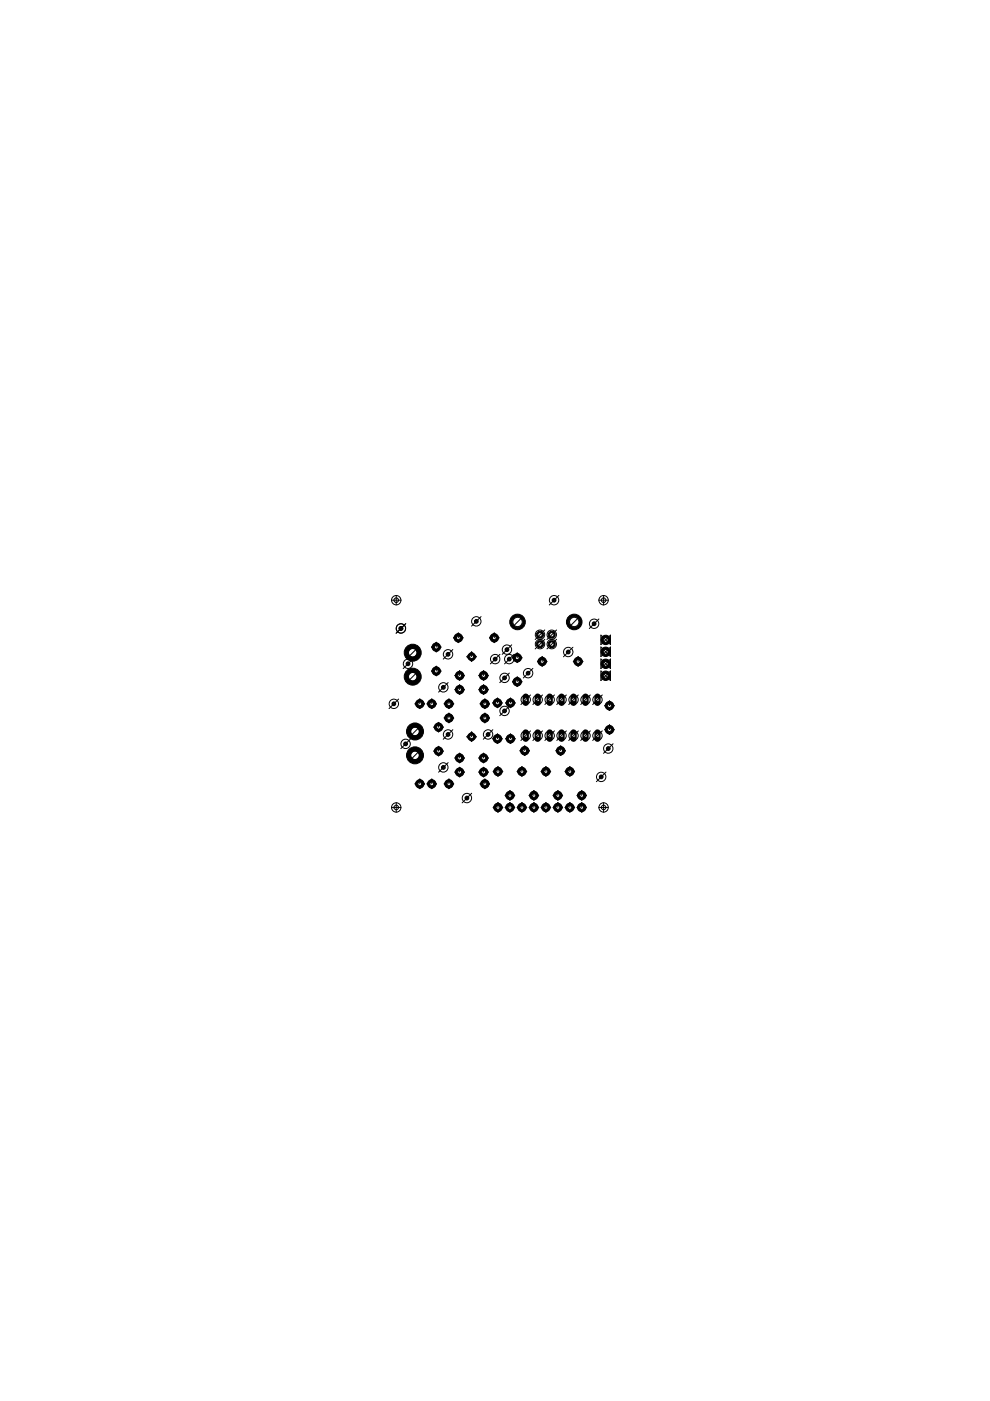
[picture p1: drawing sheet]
<svg xmlns="http://www.w3.org/2000/svg" width="210mm" height="297mm" viewBox="0 0 210 297" stroke-linecap="round" stroke-linejoin="round" font-family="sans-serif">
<circle cx="129.2" cy="149.6" r=".89" fill="#000" stroke="#000" stroke-width=".21"/>
<circle cx="129.2" cy="149.6" r=".4" fill="#fff" stroke="#000" stroke-width=".21"/>
<circle cx="129.2" cy="154.7" r=".89" fill="#000" stroke="#000" stroke-width=".21"/>
<circle cx="129.2" cy="154.7" r=".4" fill="#fff" stroke="#000" stroke-width=".21"/>
<circle cx="109.7" cy="139.5" r=".89" fill="#000" stroke="#000" stroke-width=".21"/>
<circle cx="109.7" cy="139.5" r=".4" fill="#fff" stroke="#000" stroke-width=".21"/>
<circle cx="109.7" cy="144.5" r=".89" fill="#000" stroke="#000" stroke-width=".21"/>
<circle cx="109.7" cy="144.5" r=".4" fill="#fff" stroke="#000" stroke-width=".21"/>
<path d="M111.5 155.3v1.3" fill="none" stroke="#000" stroke-width="1.3"/>
<circle cx="111.5" cy="156" r=".4" fill="#fff" stroke="#000" stroke-width=".21"/>
<path d="M114 155.3v1.3" fill="none" stroke="#000" stroke-width="1.3"/>
<circle cx="114" cy="156" r=".4" fill="#fff" stroke="#000" stroke-width=".21"/>
<path d="M121.6 155.3v1.3" fill="none" stroke="#000" stroke-width="1.3"/>
<circle cx="121.6" cy="156" r=".4" fill="#fff" stroke="#000" stroke-width=".21"/>
<path d="M124.1 155.3v1.3" fill="none" stroke="#000" stroke-width="1.3"/>
<circle cx="124.1" cy="156" r=".4" fill="#fff" stroke="#000" stroke-width=".21"/>
<path d="M116.5 155.3v1.3" fill="none" stroke="#000" stroke-width="1.3"/>
<circle cx="116.5" cy="156" r=".4" fill="#fff" stroke="#000" stroke-width=".21"/>
<path d="M119.1 155.3v1.3" fill="none" stroke="#000" stroke-width="1.3"/>
<circle cx="119.1" cy="156" r=".4" fill="#fff" stroke="#000" stroke-width=".21"/>
<path d="M126.7 155.3v1.3" fill="none" stroke="#000" stroke-width="1.3"/>
<circle cx="126.7" cy="156" r=".4" fill="#fff" stroke="#000" stroke-width=".21"/>
<path d="M126.7 147.7v1.3" fill="none" stroke="#000" stroke-width="1.3"/>
<circle cx="126.7" cy="148.4" r=".4" fill="#fff" stroke="#000" stroke-width=".21"/>
<path d="M124.1 147.7v1.3" fill="none" stroke="#000" stroke-width="1.3"/>
<circle cx="124.1" cy="148.4" r=".4" fill="#fff" stroke="#000" stroke-width=".21"/>
<path d="M121.6 147.7v1.3" fill="none" stroke="#000" stroke-width="1.3"/>
<circle cx="121.6" cy="148.4" r=".4" fill="#fff" stroke="#000" stroke-width=".21"/>
<path d="M119.1 147.7v1.3" fill="none" stroke="#000" stroke-width="1.3"/>
<circle cx="119.1" cy="148.4" r=".4" fill="#fff" stroke="#000" stroke-width=".21"/>
<path d="M116.5 147.7v1.3" fill="none" stroke="#000" stroke-width="1.3"/>
<circle cx="116.5" cy="148.4" r=".4" fill="#fff" stroke="#000" stroke-width=".21"/>
<path d="M114 147.7v1.3" fill="none" stroke="#000" stroke-width="1.3"/>
<circle cx="114" cy="148.4" r=".4" fill="#fff" stroke="#000" stroke-width=".21"/>
<path d="M111.5 147.7v1.3" fill="none" stroke="#000" stroke-width="1.3"/>
<circle cx="111.5" cy="148.4" r=".4" fill="#fff" stroke="#000" stroke-width=".21"/>
<circle cx="111.3" cy="159.2" r=".89" fill="#000" stroke="#000" stroke-width=".21"/>
<circle cx="111.3" cy="159.2" r=".4" fill="#fff" stroke="#000" stroke-width=".21"/>
<circle cx="118.9" cy="159.2" r=".89" fill="#000" stroke="#000" stroke-width=".21"/>
<circle cx="118.9" cy="159.2" r=".4" fill="#fff" stroke="#000" stroke-width=".21"/>
<circle cx="114.5" cy="136.6" r=".78" fill="#000" stroke="#000" stroke-width=".21"/>
<circle cx="114.5" cy="136.6" r=".47" fill="#fff" stroke="#000" stroke-width=".21"/>
<circle cx="117" cy="136.6" r=".78" fill="#000" stroke="#000" stroke-width=".21"/>
<circle cx="117" cy="136.6" r=".47" fill="#fff" stroke="#000" stroke-width=".21"/>
<circle cx="117" cy="134.6" r=".78" fill="#000" stroke="#000" stroke-width=".21"/>
<circle cx="117" cy="134.6" r=".47" fill="#fff" stroke="#000" stroke-width=".21"/>
<circle cx="114.5" cy="134.6" r=".78" fill="#000" stroke="#000" stroke-width=".21"/>
<circle cx="114.5" cy="134.6" r=".47" fill="#fff" stroke="#000" stroke-width=".21"/>
<circle cx="121.8" cy="131.9" r="1.65" fill="#000" stroke="#000" stroke-width=".21"/>
<circle cx="121.8" cy="131.9" r="1.14" fill="#fff" stroke="#000" stroke-width=".21"/>
<circle cx="109.7" cy="131.9" r="1.65" fill="#000" stroke="#000" stroke-width=".21"/>
<circle cx="109.7" cy="131.9" r="1.14" fill="#fff" stroke="#000" stroke-width=".21"/>
<circle cx="115" cy="140.3" r=".89" fill="#000" stroke="#000" stroke-width=".21"/>
<circle cx="115" cy="140.3" r=".4" fill="#fff" stroke="#000" stroke-width=".21"/>
<circle cx="122.6" cy="140.3" r=".89" fill="#000" stroke="#000" stroke-width=".21"/>
<circle cx="122.6" cy="140.3" r=".4" fill="#fff" stroke="#000" stroke-width=".21"/>
<circle cx="105.5" cy="149" r=".89" fill="#000" stroke="#000" stroke-width=".21"/>
<circle cx="105.5" cy="149" r=".4" fill="#fff" stroke="#000" stroke-width=".21"/>
<circle cx="105.5" cy="156.6" r=".89" fill="#000" stroke="#000" stroke-width=".21"/>
<circle cx="105.5" cy="156.6" r=".4" fill="#fff" stroke="#000" stroke-width=".21"/>
<circle cx="108.2" cy="149" r=".89" fill="#000" stroke="#000" stroke-width=".21"/>
<circle cx="108.2" cy="149" r=".4" fill="#fff" stroke="#000" stroke-width=".21"/>
<circle cx="108.2" cy="156.6" r=".89" fill="#000" stroke="#000" stroke-width=".21"/>
<circle cx="108.2" cy="156.6" r=".4" fill="#fff" stroke="#000" stroke-width=".21"/>
<circle cx="108.1" cy="171.2" r=".89" fill="#000" stroke="#000" stroke-width=".21"/>
<circle cx="108.1" cy="171.2" r=".4" fill="#fff" stroke="#000" stroke-width=".21"/>
<circle cx="108.1" cy="168.7" r=".89" fill="#000" stroke="#000" stroke-width=".21"/>
<circle cx="108.1" cy="168.7" r=".4" fill="#fff" stroke="#000" stroke-width=".21"/>
<circle cx="113.2" cy="171.2" r=".89" fill="#000" stroke="#000" stroke-width=".21"/>
<circle cx="113.2" cy="171.2" r=".4" fill="#fff" stroke="#000" stroke-width=".21"/>
<circle cx="113.2" cy="168.7" r=".89" fill="#000" stroke="#000" stroke-width=".21"/>
<circle cx="113.2" cy="168.7" r=".4" fill="#fff" stroke="#000" stroke-width=".21"/>
<circle cx="118.3" cy="171.2" r=".89" fill="#000" stroke="#000" stroke-width=".21"/>
<circle cx="118.3" cy="171.2" r=".4" fill="#fff" stroke="#000" stroke-width=".21"/>
<circle cx="118.3" cy="168.7" r=".89" fill="#000" stroke="#000" stroke-width=".21"/>
<circle cx="118.3" cy="168.7" r=".4" fill="#fff" stroke="#000" stroke-width=".21"/>
<circle cx="123.3" cy="171.2" r=".89" fill="#000" stroke="#000" stroke-width=".21"/>
<circle cx="123.3" cy="171.2" r=".4" fill="#fff" stroke="#000" stroke-width=".21"/>
<circle cx="123.3" cy="168.7" r=".89" fill="#000" stroke="#000" stroke-width=".21"/>
<circle cx="123.3" cy="168.7" r=".4" fill="#fff" stroke="#000" stroke-width=".21"/>
<circle cx="105.6" cy="171.2" r=".89" fill="#000" stroke="#000" stroke-width=".21"/>
<circle cx="105.6" cy="171.2" r=".4" fill="#fff" stroke="#000" stroke-width=".21"/>
<circle cx="105.6" cy="163.6" r=".89" fill="#000" stroke="#000" stroke-width=".21"/>
<circle cx="105.6" cy="163.6" r=".4" fill="#fff" stroke="#000" stroke-width=".21"/>
<circle cx="110.7" cy="171.2" r=".89" fill="#000" stroke="#000" stroke-width=".21"/>
<circle cx="110.7" cy="171.2" r=".4" fill="#fff" stroke="#000" stroke-width=".21"/>
<circle cx="110.7" cy="163.6" r=".89" fill="#000" stroke="#000" stroke-width=".21"/>
<circle cx="110.7" cy="163.6" r=".4" fill="#fff" stroke="#000" stroke-width=".21"/>
<circle cx="115.7" cy="171.2" r=".89" fill="#000" stroke="#000" stroke-width=".21"/>
<circle cx="115.7" cy="171.2" r=".4" fill="#fff" stroke="#000" stroke-width=".21"/>
<circle cx="115.7" cy="163.6" r=".89" fill="#000" stroke="#000" stroke-width=".21"/>
<circle cx="115.7" cy="163.6" r=".4" fill="#fff" stroke="#000" stroke-width=".21"/>
<circle cx="120.8" cy="171.2" r=".89" fill="#000" stroke="#000" stroke-width=".21"/>
<circle cx="120.8" cy="171.2" r=".4" fill="#fff" stroke="#000" stroke-width=".21"/>
<circle cx="120.8" cy="163.6" r=".89" fill="#000" stroke="#000" stroke-width=".21"/>
<circle cx="120.8" cy="163.6" r=".4" fill="#fff" stroke="#000" stroke-width=".21"/>
<circle cx="128.4" cy="140.7" r=".99" fill="#000" stroke="#000" stroke-width=".21"/>
<circle cx="128.4" cy="140.7" r=".51" fill="#fff" stroke="#000" stroke-width=".21"/>
<circle cx="128.4" cy="143.3" r=".99" fill="#000" stroke="#000" stroke-width=".21"/>
<circle cx="128.4" cy="143.3" r=".51" fill="#fff" stroke="#000" stroke-width=".21"/>
<circle cx="128.4" cy="138.2" r=".99" fill="#000" stroke="#000" stroke-width=".21"/>
<circle cx="128.4" cy="138.2" r=".51" fill="#fff" stroke="#000" stroke-width=".21"/>
<circle cx="128.4" cy="135.7" r=".99" fill="#000" stroke="#000" stroke-width=".21"/>
<circle cx="128.4" cy="135.7" r=".51" fill="#fff" stroke="#000" stroke-width=".21"/>
<circle cx="100" cy="139.2" r=".8" fill="#000" stroke="#000" stroke-width=".21"/>
<circle cx="100" cy="139.2" r=".4" fill="#fff" stroke="#000" stroke-width=".21"/>
<circle cx="87.5" cy="143.5" r="1.8" fill="#000" stroke="#000" stroke-width=".21"/>
<circle cx="87.5" cy="143.5" r=".89" fill="#fff" stroke="#000" stroke-width=".21"/>
<circle cx="87.5" cy="138.4" r="1.8" fill="#000" stroke="#000" stroke-width=".21"/>
<circle cx="87.5" cy="138.4" r=".89" fill="#fff" stroke="#000" stroke-width=".21"/>
<circle cx="97.5" cy="143.2" r=".89" fill="#000" stroke="#000" stroke-width=".21"/>
<circle cx="97.5" cy="143.2" r=".4" fill="#fff" stroke="#000" stroke-width=".21"/>
<circle cx="102.5" cy="143.2" r=".89" fill="#000" stroke="#000" stroke-width=".21"/>
<circle cx="102.5" cy="143.2" r=".4" fill="#fff" stroke="#000" stroke-width=".21"/>
<circle cx="97.5" cy="146.2" r=".89" fill="#000" stroke="#000" stroke-width=".21"/>
<circle cx="97.5" cy="146.2" r=".4" fill="#fff" stroke="#000" stroke-width=".21"/>
<circle cx="102.5" cy="146.2" r=".89" fill="#000" stroke="#000" stroke-width=".21"/>
<circle cx="102.5" cy="146.2" r=".4" fill="#fff" stroke="#000" stroke-width=".21"/>
<circle cx="97.2" cy="135.2" r=".89" fill="#000" stroke="#000" stroke-width=".21"/>
<circle cx="97.2" cy="135.2" r=".4" fill="#fff" stroke="#000" stroke-width=".21"/>
<circle cx="104.8" cy="135.2" r=".89" fill="#000" stroke="#000" stroke-width=".21"/>
<circle cx="104.8" cy="135.2" r=".4" fill="#fff" stroke="#000" stroke-width=".21"/>
<circle cx="89" cy="149.2" r=".89" fill="#000" stroke="#000" stroke-width=".21"/>
<circle cx="89" cy="149.2" r=".4" fill="#fff" stroke="#000" stroke-width=".21"/>
<circle cx="91.5" cy="149.2" r=".89" fill="#000" stroke="#000" stroke-width=".21"/>
<circle cx="91.5" cy="149.2" r=".4" fill="#fff" stroke="#000" stroke-width=".21"/>
<circle cx="95.2" cy="149.2" r=".89" fill="#000" stroke="#000" stroke-width=".21"/>
<circle cx="95.2" cy="149.2" r=".4" fill="#fff" stroke="#000" stroke-width=".21"/>
<circle cx="102.8" cy="149.2" r=".89" fill="#000" stroke="#000" stroke-width=".21"/>
<circle cx="102.8" cy="149.2" r=".4" fill="#fff" stroke="#000" stroke-width=".21"/>
<circle cx="100" cy="156.2" r=".8" fill="#000" stroke="#000" stroke-width=".21"/>
<circle cx="100" cy="156.2" r=".4" fill="#fff" stroke="#000" stroke-width=".21"/>
<circle cx="88" cy="160.1" r="1.8" fill="#000" stroke="#000" stroke-width=".21"/>
<circle cx="88" cy="160.1" r=".89" fill="#fff" stroke="#000" stroke-width=".21"/>
<circle cx="88" cy="155.1" r="1.8" fill="#000" stroke="#000" stroke-width=".21"/>
<circle cx="88" cy="155.1" r=".89" fill="#fff" stroke="#000" stroke-width=".21"/>
<circle cx="97.5" cy="160.7" r=".89" fill="#000" stroke="#000" stroke-width=".21"/>
<circle cx="97.5" cy="160.7" r=".4" fill="#fff" stroke="#000" stroke-width=".21"/>
<circle cx="102.5" cy="160.7" r=".89" fill="#000" stroke="#000" stroke-width=".21"/>
<circle cx="102.5" cy="160.7" r=".4" fill="#fff" stroke="#000" stroke-width=".21"/>
<circle cx="97.5" cy="163.7" r=".89" fill="#000" stroke="#000" stroke-width=".21"/>
<circle cx="97.5" cy="163.7" r=".4" fill="#fff" stroke="#000" stroke-width=".21"/>
<circle cx="102.5" cy="163.7" r=".89" fill="#000" stroke="#000" stroke-width=".21"/>
<circle cx="102.5" cy="163.7" r=".4" fill="#fff" stroke="#000" stroke-width=".21"/>
<circle cx="102.8" cy="152.2" r=".89" fill="#000" stroke="#000" stroke-width=".21"/>
<circle cx="102.8" cy="152.2" r=".4" fill="#fff" stroke="#000" stroke-width=".21"/>
<circle cx="95.2" cy="152.2" r=".89" fill="#000" stroke="#000" stroke-width=".21"/>
<circle cx="95.2" cy="152.2" r=".4" fill="#fff" stroke="#000" stroke-width=".21"/>
<circle cx="89" cy="166.2" r=".89" fill="#000" stroke="#000" stroke-width=".21"/>
<circle cx="89" cy="166.2" r=".4" fill="#fff" stroke="#000" stroke-width=".21"/>
<circle cx="91.5" cy="166.2" r=".89" fill="#000" stroke="#000" stroke-width=".21"/>
<circle cx="91.5" cy="166.2" r=".4" fill="#fff" stroke="#000" stroke-width=".21"/>
<circle cx="95.2" cy="166.2" r=".89" fill="#000" stroke="#000" stroke-width=".21"/>
<circle cx="95.2" cy="166.2" r=".4" fill="#fff" stroke="#000" stroke-width=".21"/>
<circle cx="102.8" cy="166.2" r=".89" fill="#000" stroke="#000" stroke-width=".21"/>
<circle cx="102.8" cy="166.2" r=".4" fill="#fff" stroke="#000" stroke-width=".21"/>
<circle cx="92.5" cy="137.2" r=".89" fill="#000" stroke="#000" stroke-width=".21"/>
<circle cx="92.5" cy="137.2" r=".4" fill="#fff" stroke="#000" stroke-width=".21"/>
<circle cx="92.5" cy="142.3" r=".89" fill="#000" stroke="#000" stroke-width=".21"/>
<circle cx="92.5" cy="142.3" r=".4" fill="#fff" stroke="#000" stroke-width=".21"/>
<circle cx="93" cy="154.2" r=".89" fill="#000" stroke="#000" stroke-width=".21"/>
<circle cx="93" cy="154.2" r=".4" fill="#fff" stroke="#000" stroke-width=".21"/>
<circle cx="93" cy="159.3" r=".89" fill="#000" stroke="#000" stroke-width=".21"/>
<circle cx="93" cy="159.3" r=".4" fill="#fff" stroke="#000" stroke-width=".21"/>
<circle cx="107" cy="150.7" r=".4" fill="#000" stroke="#000" stroke-width=".21"/>
<circle cx="107" cy="150.7" r=".19" fill="#fff" stroke="#000" stroke-width=".21"/>
<circle cx="107.5" cy="137.7" r=".4" fill="#000" stroke="#000" stroke-width=".21"/>
<circle cx="107.5" cy="137.7" r=".19" fill="#fff" stroke="#000" stroke-width=".21"/>
<circle cx="107" cy="143.7" r=".4" fill="#000" stroke="#000" stroke-width=".21"/>
<circle cx="107" cy="143.7" r=".19" fill="#fff" stroke="#000" stroke-width=".21"/>
<circle cx="112" cy="142.7" r=".4" fill="#000" stroke="#000" stroke-width=".21"/>
<circle cx="112" cy="142.7" r=".19" fill="#fff" stroke="#000" stroke-width=".21"/>
<circle cx="94" cy="145.7" r=".4" fill="#000" stroke="#000" stroke-width=".21"/>
<circle cx="94" cy="145.7" r=".19" fill="#fff" stroke="#000" stroke-width=".21"/>
<circle cx="94" cy="162.7" r=".4" fill="#000" stroke="#000" stroke-width=".21"/>
<circle cx="94" cy="162.7" r=".19" fill="#fff" stroke="#000" stroke-width=".21"/>
<circle cx="86" cy="157.7" r=".4" fill="#000" stroke="#000" stroke-width=".21"/>
<circle cx="86" cy="157.7" r=".19" fill="#fff" stroke="#000" stroke-width=".21"/>
<circle cx="86.5" cy="140.7" r=".4" fill="#000" stroke="#000" stroke-width=".21"/>
<circle cx="86.5" cy="140.7" r=".19" fill="#fff" stroke="#000" stroke-width=".21"/>
<circle cx="127.5" cy="164.7" r=".4" fill="#000" stroke="#000" stroke-width=".21"/>
<circle cx="127.5" cy="164.7" r=".19" fill="#fff" stroke="#000" stroke-width=".21"/>
<circle cx="129" cy="158.7" r=".4" fill="#000" stroke="#000" stroke-width=".21"/>
<circle cx="129" cy="158.7" r=".19" fill="#fff" stroke="#000" stroke-width=".21"/>
<circle cx="120.5" cy="138.2" r=".4" fill="#000" stroke="#000" stroke-width=".21"/>
<circle cx="120.5" cy="138.2" r=".19" fill="#fff" stroke="#000" stroke-width=".21"/>
<circle cx="126" cy="132.2" r=".4" fill="#000" stroke="#000" stroke-width=".21"/>
<circle cx="126" cy="132.2" r=".19" fill="#fff" stroke="#000" stroke-width=".21"/>
<circle cx="117.5" cy="127.3" r=".4" fill="#000" stroke="#000" stroke-width=".21"/>
<circle cx="117.5" cy="127.3" r=".19" fill="#fff" stroke="#000" stroke-width=".21"/>
<circle cx="85" cy="133.2" r=".4" fill="#000" stroke="#000" stroke-width=".21"/>
<circle cx="85" cy="133.2" r=".19" fill="#fff" stroke="#000" stroke-width=".21"/>
<circle cx="85" cy="133.2" r=".4" fill="#000" stroke="#000" stroke-width=".21"/>
<circle cx="85" cy="133.2" r=".19" fill="#fff" stroke="#000" stroke-width=".21"/>
<circle cx="101" cy="131.7" r=".4" fill="#000" stroke="#000" stroke-width=".21"/>
<circle cx="101" cy="131.7" r=".19" fill="#fff" stroke="#000" stroke-width=".21"/>
<circle cx="99" cy="169.2" r=".4" fill="#000" stroke="#000" stroke-width=".21"/>
<circle cx="99" cy="169.2" r=".19" fill="#fff" stroke="#000" stroke-width=".21"/>
<circle cx="83.5" cy="149.2" r=".4" fill="#000" stroke="#000" stroke-width=".21"/>
<circle cx="83.5" cy="149.2" r=".19" fill="#fff" stroke="#000" stroke-width=".21"/>
<circle cx="105" cy="139.7" r=".4" fill="#000" stroke="#000" stroke-width=".21"/>
<circle cx="105" cy="139.7" r=".19" fill="#fff" stroke="#000" stroke-width=".21"/>
<circle cx="108" cy="139.7" r=".4" fill="#000" stroke="#000" stroke-width=".21"/>
<circle cx="108" cy="139.7" r=".19" fill="#fff" stroke="#000" stroke-width=".21"/>
<circle cx="103.5" cy="155.7" r=".4" fill="#000" stroke="#000" stroke-width=".21"/>
<circle cx="103.5" cy="155.7" r=".19" fill="#fff" stroke="#000" stroke-width=".21"/>
<circle cx="95" cy="138.7" r=".4" fill="#000" stroke="#000" stroke-width=".21"/>
<circle cx="95" cy="138.7" r=".19" fill="#fff" stroke="#000" stroke-width=".21"/>
<circle cx="95" cy="155.7" r=".4" fill="#000" stroke="#000" stroke-width=".21"/>
<circle cx="95" cy="155.7" r=".19" fill="#fff" stroke="#000" stroke-width=".21"/>
<g fill="none" stroke="#000" stroke-width=".21">
<path d="M83 127.3h2M84 126.2v2.1M86 132.2l-2 2.1M87.5 139.7l-2 2.1M88.5 137.4l-2 2M92.5 136.2v1M92.5 136.2l1 1-1 1-1-1zM96 137.7l-2 2M97.2 134.2v1M97.2 134.2l1 1-1 1-1-1zM100 138.2v1M100 138.2l1 1-1 1.1-1-1.1z"/>
<path d="M102 130.7l-2 2.1M104.8 134.2v1M104.8 134.2l1 1-1 1-1-1zM106 138.7l-2 2.1M108.5 136.7l-2 2M109 138.7l-2 2.1M109.7 138.5v1M109.7 138.5l1 1-1 1-1.1-1zM110.7 130.9l-2 2M115 139.2v1.1M115.5 135.6l-2 2M115.5 133.6l-2 2"/>
<path d="M118 135.6l-2 2M118 133.6l-2 2M118.5 126.2l-2 2.1M121.5 137.2l-2 2.1M122.6 139.2v1.1M122.8 130.9l-2.1 2M127 127.3h2M127 131.2l-2.1 2.1M127.4 139.7l2 2.1v-2.1l-2 2.1zM127.4 134.7v2l2-2v2zM127.4 137.2v2l2-2v2zM128 126.2v2.1"/>
<path d="M84.5 148.2l-2 2M87 156.7l-2 2M88.5 142.5l-2 2M89 159.1l-2 2.1M89 148.2v1M89 148.2l1 1-1 1-1-1zM89 154.1l-2 2M91.5 148.2v1M91.5 148.2l1 1-1 1-1-1zM92.5 141.3v1M92.5 141.3l1 1-1 1-1-1zM93 158.2l1 1.1-1 1-1-1z"/>
<path d="M93 153.2l1 1-1 1-1-1zM93 153.2v1M93 158.2v1.1M95 144.7l-2 2M95.2 148.2v1M95.2 151.2v1M95.2 148.2l1 1-1 1-1-1zM95.2 151.2l1 1-1 1-1-1zM96 154.7l-2 2M97.5 142.2v1M97.5 145.2v1M97.5 159.7v1"/>
<path d="M97.5 142.2l1 1-1 1.1-1.1-1.1zM97.5 145.2l1 1-1 1-1.1-1zM97.5 159.7l1 1-1 1-1.1-1zM100 155.2v1M100 155.2l1 1-1 1-1-1zM102.5 142.2v1M102.5 145.2v1M102.5 159.7v1M102.5 142.2l1 1-1 1.1-1-1.1zM102.5 145.2l1 1-1 1-1-1zM102.5 159.7l1 1-1 1-1-1zM102.8 148.2l1 1-1 1-1-1z"/>
<path d="M102.8 151.2l1 1-1 1-1-1zM102.8 148.2v1M102.8 151.2v1M104.5 154.7l-2 2M105.5 148l1 1-1 1.1-1-1.1zM105.5 148v1M105.5 155.6v1M105.5 155.6l1 1-1 1-1-1zM107.2 149l1-1 1 1-1 1.1zM107.2 156.6l1-1 1 1-1 1zM108 149.7l-2 2M108 142.7l-2 2"/>
<path d="M108.2 148v1M108.2 155.6v1M109.7 143.5v1M109.7 143.5l1 1-1 1.1-1.1-1.1zM111.3 158.2v1M111.3 158.2l1 1-1 1-1.1-1zM112.5 155l-2.1 2M112.5 147.3l-2.1 2.1M113 141.7l-2 2M113.9 140.3l1.1-1.1 1 1.1-1 1zM115 155l-2 2M115 147.3l-2 2.1"/>
<path d="M117.6 155l-2.1 2M117.6 147.3l-2.1 2.1M118.9 158.2v1M118.9 158.2l1 1-1 1-1-1zM120.1 155l-2.1 2M120.1 147.3l-2.1 2.1M121.6 140.3l1-1.1 1 1.1-1 1zM122.6 147.3l-2 2.1M122.6 155l-2 2M125.2 155l-2.1 2M125.2 147.3l-2.1 2.1M127.4 142.3v2l2-2v2z"/>
<path d="M127.7 147.3l-2 2.1M127.7 155l-2 2M128.2 149.6l1-1 1 1-1 1zM128.2 154.7l1-1 1 1-1 1zM129.2 148.6v1M129.2 153.7v1M130 157.7l-2 2M83 171.2h2M84 170.2v2M89 165.2l1 1-1 1-1-1zM89 165.2v1M91.5 165.2v1"/>
<path d="M91.5 165.2l1 1-1 1-1-1zM95 161.7l-2 2M95.2 165.2l1 1-1 1-1-1zM95.2 165.2v1M97.5 162.7v1M97.5 162.7l1 1-1 1-1.1-1zM100 168.2l-2 2M101.5 163.7l1-1 1 1-1 1zM102.5 162.7v1M102.8 165.2v1M102.8 165.2l1 1-1 1-1-1zM105.6 170.2l1 1-1 1-1-1z"/>
<path d="M105.6 162.6l1 1-1 1-1-1zM105.6 162.6v1M105.6 170.2v1M108.1 167.6l1 1.1-1 1-1-1zM108.1 167.6v1.1M108.1 170.2v1M108.1 170.2l1 1-1 1-1-1zM109.6 163.6l1.1-1 1 1-1 1zM110.7 170.2l1 1-1 1-1.1-1zM110.7 162.6v1M110.7 170.2v1M113.2 167.6v1.1"/>
<path d="M113.2 170.2v1M113.2 170.2l1 1-1 1-1-1zM113.2 167.6l1 1.1-1 1-1-1zM115.7 162.6l1.1 1-1.1 1-1-1zM115.7 170.2l1.1 1-1.1 1-1-1zM115.7 162.6v1M115.7 170.2v1M118.3 167.6l1 1.1-1 1-1-1zM118.3 167.6v1.1M118.3 170.2v1M118.3 170.2l1 1-1 1-1-1zM120.8 170.2l1 1-1 1-1-1z"/>
<path d="M120.8 162.6l1 1-1 1-1-1zM120.8 162.6v1M120.8 170.2v1M123.3 167.6v1.1M123.3 170.2v1M123.3 170.2l1.1 1-1.1 1-1-1zM123.3 167.6l1.1 1.1-1.1 1-1-1zM127 171.2h2M128 170.2v2M128.5 163.7l-2.1 2"/>
<circle cx="84" cy="127.3" r=".99"/>
<circle cx="84" cy="127.3" r=".49"/>
<circle cx="85" cy="133.2" r=".99"/>
<circle cx="87.5" cy="138.4" r=".99"/>
<circle cx="95" cy="138.7" r=".99"/>
<circle cx="101" cy="131.7" r=".99"/>
<circle cx="105" cy="139.7" r=".99"/>
<circle cx="107.5" cy="137.7" r=".99"/>
<circle cx="108" cy="139.7" r=".99"/>
<circle cx="109.7" cy="131.9" r=".99"/>
<circle cx="114.5" cy="134.6" r=".99"/>
<circle cx="114.5" cy="136.6" r=".99"/>
<circle cx="117" cy="136.6" r=".99"/>
<circle cx="117" cy="134.6" r=".99"/>
<circle cx="117.5" cy="127.3" r=".99"/>
<circle cx="120.5" cy="138.2" r=".99"/>
<circle cx="121.8" cy="131.9" r=".99"/>
<circle cx="126" cy="132.2" r=".99"/>
<circle cx="128" cy="127.3" r=".99"/>
<circle cx="128" cy="127.3" r=".49"/>
<circle cx="83.5" cy="149.2" r=".99"/>
<circle cx="86" cy="157.7" r=".99"/>
<circle cx="86.5" cy="140.7" r=".99"/>
<circle cx="87.5" cy="143.5" r=".99"/>
<circle cx="88" cy="155.1" r=".99"/>
<circle cx="94" cy="145.7" r=".99"/>
<circle cx="95" cy="155.7" r=".99"/>
<circle cx="103.5" cy="155.7" r=".99"/>
<circle cx="107" cy="150.7" r=".99"/>
<circle cx="107" cy="143.7" r=".99"/>
<circle cx="111.5" cy="156" r=".99"/>
<circle cx="111.5" cy="148.4" r=".99"/>
<circle cx="112" cy="142.7" r=".99"/>
<circle cx="114" cy="156" r=".99"/>
<circle cx="114" cy="148.4" r=".99"/>
<circle cx="116.5" cy="156" r=".99"/>
<circle cx="116.5" cy="148.4" r=".99"/>
<circle cx="119.1" cy="148.4" r=".99"/>
<circle cx="119.1" cy="156" r=".99"/>
<circle cx="121.6" cy="156" r=".99"/>
<circle cx="121.6" cy="148.4" r=".99"/>
<circle cx="124.1" cy="156" r=".99"/>
<circle cx="124.1" cy="148.4" r=".99"/>
<circle cx="126.7" cy="156" r=".99"/>
<circle cx="126.7" cy="148.4" r=".99"/>
<circle cx="129" cy="158.7" r=".99"/>
<circle cx="84" cy="171.2" r=".99"/>
<circle cx="84" cy="171.2" r=".49"/>
<circle cx="88" cy="160.1" r=".99"/>
<circle cx="94" cy="162.7" r=".99"/>
<circle cx="99" cy="169.2" r=".99"/>
<circle cx="127.5" cy="164.7" r=".99"/>
<circle cx="128" cy="171.2" r=".99"/>
<circle cx="128" cy="171.2" r=".49"/>
</g>
</svg>
